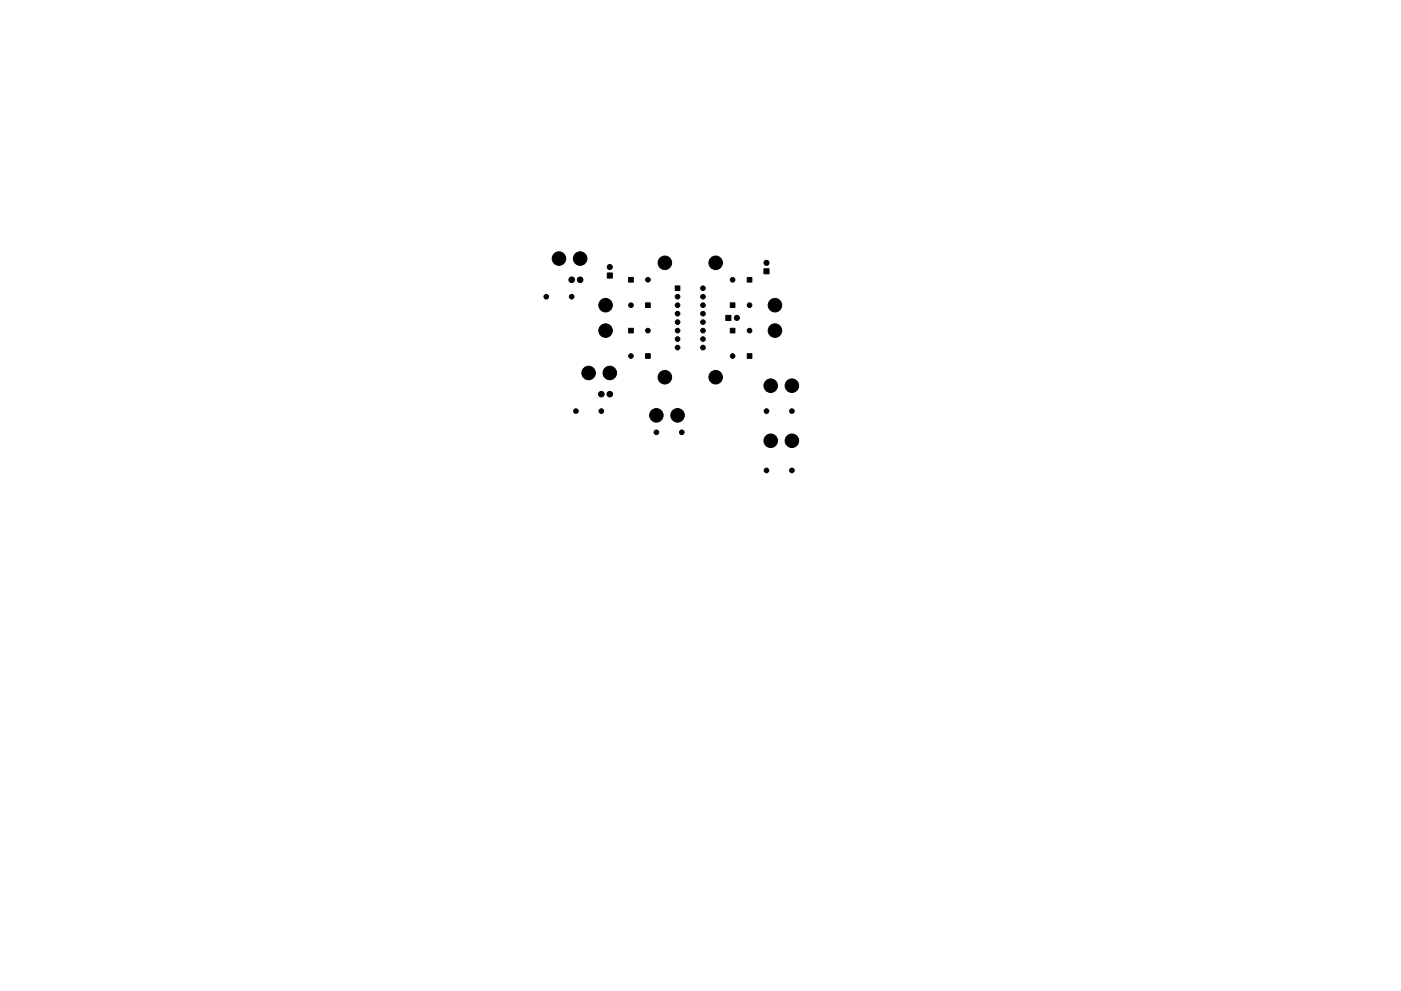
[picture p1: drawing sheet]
<svg xmlns="http://www.w3.org/2000/svg" width="420mm" height="297mm" viewBox="0 0 420 297" stroke-linecap="round" stroke-linejoin="round" font-family="sans-serif">
<g fill="#000" stroke="#000" stroke-width=".3">
<path d="M182.1 81.8h1.5v1.5h-1.5zM188.5 98.4h1.4v1.4h-1.4zM188.5 83.2h1.4v1.4h-1.4zM193.6 90.8h1.4v1.4h-1.4zM202.5 85.7h1.4v1.4h-1.4zM217.7 94.5h1.5v1.5h-1.5zM219 90.8h1.4v1.4h-1.4zM219 98.4h1.4v1.4h-1.4zM224.1 83.2h1.4v1.4h-1.4zM229.1 80.6h1.5v1.5h-1.5zM193.6 106h1.4v1.4h-1.4zM224.1 106h1.4v1.4h-1.4z"/>
<circle cx="167.6" cy="77.5" r="2.03"/>
<circle cx="174" cy="77.5" r="2.03"/>
<circle cx="199.4" cy="78.8" r="2.03"/>
<circle cx="214.6" cy="78.8" r="2.03"/>
<circle cx="229.9" cy="78.8" r=".76"/>
<circle cx="163.8" cy="88.9" r=".7"/>
<circle cx="171.4" cy="88.9" r=".7"/>
<circle cx="171.4" cy="83.9" r=".84"/>
<circle cx="174" cy="83.9" r=".84"/>
<circle cx="181.6" cy="99.1" r="2.03"/>
<circle cx="181.6" cy="91.5" r="2.03"/>
<circle cx="182.9" cy="80" r=".76"/>
<circle cx="189.2" cy="91.5" r=".7"/>
<circle cx="194.3" cy="99.1" r=".7"/>
<circle cx="194.3" cy="83.9" r=".7"/>
<circle cx="203.2" cy="94" r=".7"/>
<circle cx="203.2" cy="88.9" r=".7"/>
<circle cx="203.2" cy="96.6" r=".7"/>
<circle cx="203.2" cy="91.5" r=".7"/>
<circle cx="203.2" cy="99.1" r=".7"/>
<circle cx="210.8" cy="99.1" r=".7"/>
<circle cx="210.8" cy="94" r=".7"/>
<circle cx="210.8" cy="88.9" r=".7"/>
<circle cx="210.8" cy="91.5" r=".7"/>
<circle cx="210.8" cy="96.6" r=".7"/>
<circle cx="210.8" cy="86.4" r=".7"/>
<circle cx="219.7" cy="83.9" r=".7"/>
<circle cx="221" cy="95.3" r=".76"/>
<circle cx="224.8" cy="91.5" r=".7"/>
<circle cx="224.8" cy="99.1" r=".7"/>
<circle cx="232.4" cy="91.5" r="2.03"/>
<circle cx="232.4" cy="99.1" r="2.03"/>
<circle cx="176.5" cy="111.8" r="2.03"/>
<circle cx="180.3" cy="118.1" r=".84"/>
<circle cx="182.9" cy="111.8" r="2.03"/>
<circle cx="182.9" cy="118.1" r=".84"/>
<circle cx="189.2" cy="106.7" r=".7"/>
<circle cx="199.4" cy="113.1" r="2.03"/>
<circle cx="203.2" cy="104.2" r=".7"/>
<circle cx="203.2" cy="101.6" r=".7"/>
<circle cx="210.8" cy="104.2" r=".7"/>
<circle cx="210.8" cy="101.6" r=".7"/>
<circle cx="214.6" cy="113.1" r="2.03"/>
<circle cx="219.7" cy="106.7" r=".7"/>
<circle cx="231.1" cy="115.6" r="2.03"/>
<circle cx="237.5" cy="115.6" r="2.03"/>
<circle cx="172.7" cy="123.2" r=".7"/>
<circle cx="180.3" cy="123.2" r=".7"/>
<circle cx="196.8" cy="124.5" r="2.03"/>
<circle cx="196.8" cy="129.6" r=".7"/>
<circle cx="203.2" cy="124.5" r="2.03"/>
<circle cx="204.5" cy="129.6" r=".7"/>
<circle cx="229.9" cy="123.2" r=".7"/>
<circle cx="231.1" cy="132.1" r="2.03"/>
<circle cx="237.5" cy="132.1" r="2.03"/>
<circle cx="237.5" cy="123.2" r=".7"/>
<circle cx="229.9" cy="141" r=".7"/>
<circle cx="237.5" cy="141" r=".7"/>
</g>
</svg>
